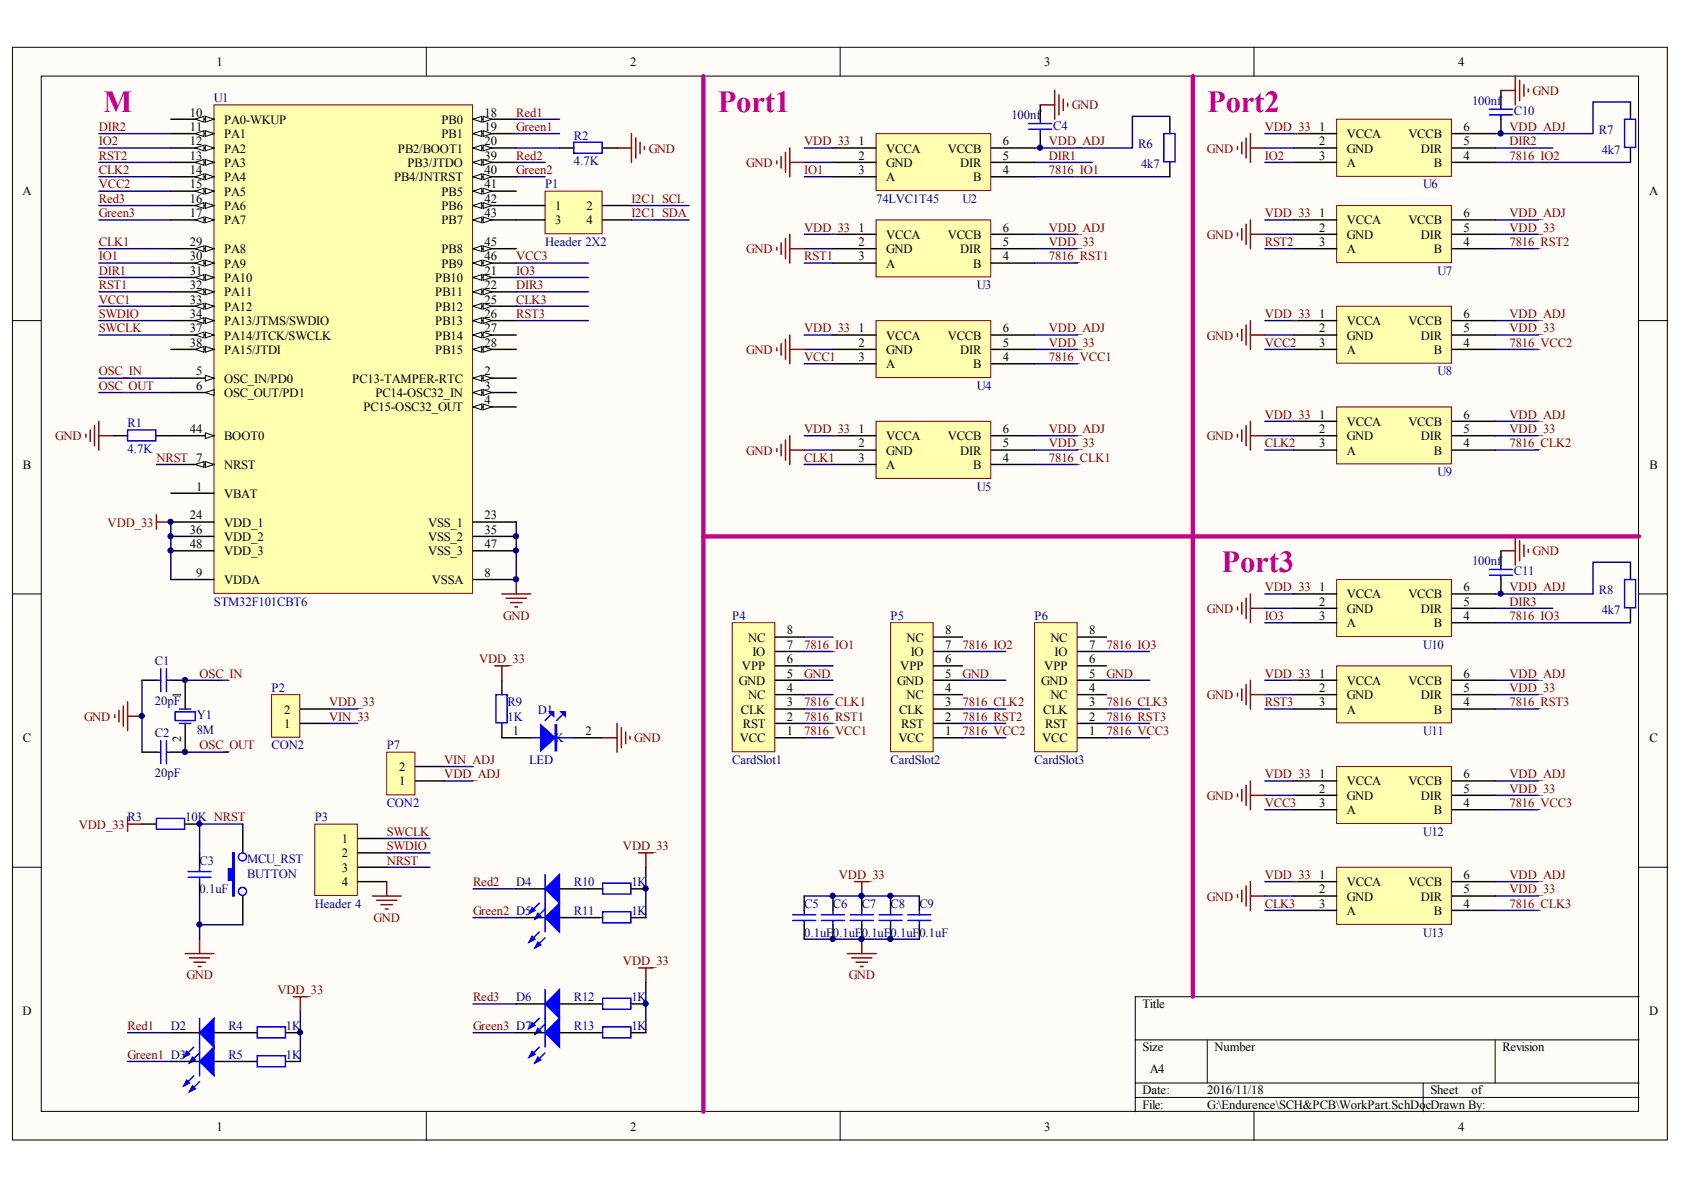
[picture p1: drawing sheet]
<svg xmlns="http://www.w3.org/2000/svg" width="297mm" height="210mm" viewBox="0 0 297 210" stroke-linecap="round" stroke-linejoin="round" font-family="sans-serif">
<defs><g id="words">
<g font-size="5.4" fill="#c5008e">
<text x="18.3" y="19.8">M</text>
<text x="126.6" y="19.8">Port1</text>
<text x="212.9" y="19.8">Port2</text>
<text x="215.5" y="101">Port3</text>
</g>
<g font-size="2.2">
<text x="38.2" y="11.7">1</text>
<text x="111.2" y="11.7">2</text>
<text x="184.2" y="11.7">3</text>
<text x="257.2" y="11.7">4</text>
<text x="33.5" y="20.6">10</text>
<text x="33.5" y="23.1">11</text>
<text x="39.5" y="21.8">PA0-WKUP</text>
<text x="77.9" y="21.8">PB0</text>
<text x="85.5" y="20.6">18</text>
<text x="85.5" y="23.1">19</text>
<text x="232.7" y="23.1">1</text>
<text x="258.1" y="23.1">6</text>
<text x="33.5" y="25.6">12</text>
<text x="33.5" y="28.2">13</text>
<text x="39.5" y="24.4">PA1</text>
<text x="39.5" y="26.9">PA2</text>
<text x="39.5" y="29.4">PA3</text>
<text x="70.2" y="26.9">PB2/BOOT1</text>
<text x="71.9" y="29.4">PB3/JTDO</text>
<text x="77.9" y="24.4">PB1</text>
<text x="85.5" y="25.6">20</text>
<text x="85.5" y="28.2">39</text>
<text x="151.4" y="25.6">1</text>
<text x="151.4" y="28.2">2</text>
<text x="156.3" y="26.9">VCCA</text>
<text x="156.3" y="29.4">GND</text>
<text x="167.2" y="26.9">VCCB</text>
<text x="169.4" y="29.4">DIR</text>
<text x="176.9" y="28.2">5</text>
<text x="176.9" y="25.6">6</text>
<text x="232.7" y="25.6">2</text>
<text x="232.7" y="28.2">3</text>
<text x="237.6" y="24.4">VCCA</text>
<text x="237.6" y="26.9">GND</text>
<text x="237.6" y="29.4">A</text>
<text x="248.4" y="24.4">VCCB</text>
<text x="250.6" y="26.9">DIR</text>
<text x="252.9" y="29.4">B</text>
<text x="258.1" y="28.2">4</text>
<text x="258.1" y="25.6">5</text>
<text x="4" y="34.4">A</text>
<text x="33.5" y="30.7">14</text>
<text x="33.5" y="33.2">15</text>
<text x="33.5" y="35.8">16</text>
<text x="39.5" y="32">PA4</text>
<text x="39.5" y="34.5">PA5</text>
<text x="69.5" y="32">PB4/JNTRST</text>
<text x="77.9" y="34.5">PB5</text>
<text x="85.5" y="30.7">40</text>
<text x="85.5" y="33.2">41</text>
<text x="85.5" y="35.8">42</text>
<text x="151.4" y="30.7">3</text>
<text x="156.3" y="32">A</text>
<text x="171.6" y="32">B</text>
<text x="176.9" y="30.7">4</text>
<text x="290.9" y="34.4">A</text>
<text x="33.5" y="38.3">17</text>
<text x="39.5" y="37.1">PA6</text>
<text x="39.5" y="39.6">PA7</text>
<text x="77.9" y="37.1">PB6</text>
<text x="77.9" y="39.6">PB7</text>
<text x="85.5" y="38.3">43</text>
<text x="97.9" y="37.1">1</text>
<text x="97.9" y="39.6">3</text>
<text x="103.4" y="37.1">2</text>
<text x="103.4" y="39.6">4</text>
<text x="151.4" y="40.9">1</text>
<text x="176.9" y="40.9">6</text>
<text x="232.7" y="38.3">1</text>
<text x="232.7" y="40.9">2</text>
<text x="237.6" y="39.6">VCCA</text>
<text x="248.4" y="39.6">VCCB</text>
<text x="258.1" y="40.9">5</text>
<text x="258.1" y="38.3">6</text>
<text x="33.5" y="43.4">29</text>
<text x="33.5" y="45.9">30</text>
<text x="39.5" y="44.7">PA8</text>
<text x="39.5" y="47.2">PA9</text>
<text x="77.9" y="44.7">PB8</text>
<text x="77.9" y="47.2">PB9</text>
<text x="85.5" y="43.4">45</text>
<text x="85.5" y="45.9">46</text>
<text x="151.4" y="43.4">2</text>
<text x="151.4" y="45.9">3</text>
<text x="156.3" y="42.1">VCCA</text>
<text x="156.3" y="44.7">GND</text>
<text x="156.3" y="47.2">A</text>
<text x="167.2" y="42.1">VCCB</text>
<text x="169.4" y="44.7">DIR</text>
<text x="171.6" y="47.2">B</text>
<text x="176.9" y="45.9">4</text>
<text x="176.9" y="43.4">5</text>
<text x="232.7" y="43.4">3</text>
<text x="237.6" y="42.1">GND</text>
<text x="237.6" y="44.7">A</text>
<text x="250.6" y="42.1">DIR</text>
<text x="252.9" y="44.7">B</text>
<text x="258.1" y="43.4">4</text>
<text x="33.5" y="48.5">31</text>
<text x="33.5" y="51">32</text>
<text x="33.5" y="53.5">33</text>
<text x="39.5" y="49.7">PA10</text>
<text x="39.5" y="52.3">PA11</text>
<text x="76.8" y="49.7">PB10</text>
<text x="76.8" y="52.3">PB11</text>
<text x="85.5" y="48.5">21</text>
<text x="85.5" y="51">22</text>
<text x="85.5" y="53.5">25</text>
<text x="33.5" y="56.1">34</text>
<text x="33.5" y="58.6">37</text>
<text x="39.5" y="54.8">PA12</text>
<text x="39.5" y="57.4">PA13/JTMS/SWDIO</text>
<text x="39.5" y="59.9">PA14/JTCK/SWCLK</text>
<text x="76.8" y="54.8">PB12</text>
<text x="76.8" y="57.4">PB13</text>
<text x="76.8" y="59.9">PB14</text>
<text x="85.5" y="56.1">26</text>
<text x="85.5" y="58.6">27</text>
<text x="151.4" y="58.6">1</text>
<text x="156.3" y="59.9">VCCA</text>
<text x="167.2" y="59.9">VCCB</text>
<text x="176.9" y="58.6">6</text>
<text x="232.7" y="56.1">1</text>
<text x="232.7" y="58.6">2</text>
<text x="237.6" y="57.4">VCCA</text>
<text x="237.6" y="59.9">GND</text>
<text x="248.4" y="57.4">VCCB</text>
<text x="250.6" y="59.9">DIR</text>
<text x="258.1" y="58.6">5</text>
<text x="258.1" y="56.1">6</text>
<text x="33.5" y="61.2">38</text>
<text x="39.5" y="62.4">PA15/JTDI</text>
<text x="76.8" y="62.4">PB15</text>
<text x="85.5" y="61.2">28</text>
<text x="151.4" y="61.2">2</text>
<text x="151.4" y="63.7">3</text>
<text x="156.3" y="62.4">GND</text>
<text x="156.3" y="65">A</text>
<text x="169.4" y="62.4">DIR</text>
<text x="171.6" y="65">B</text>
<text x="176.9" y="63.7">4</text>
<text x="176.9" y="61.2">5</text>
<text x="232.7" y="61.2">3</text>
<text x="237.6" y="62.4">A</text>
<text x="252.9" y="62.4">B</text>
<text x="258.1" y="61.2">4</text>
<text x="34.6" y="66.2">5</text>
<text x="34.6" y="68.8">6</text>
<text x="39.5" y="67.5">OSC_IN/PD0</text>
<text x="39.5" y="70">OSC_OUT/PD1</text>
<text x="62.1" y="67.5">PC13-TAMPER-RTC</text>
<text x="66.2" y="70">PC14-OSC32_IN</text>
<text x="85.5" y="66.2">2</text>
<text x="85.5" y="68.8">3</text>
<text x="85.5" y="71.3">4</text>
<text x="33.5" y="76.4">44</text>
<text x="39.5" y="77.6">BOOT0</text>
<text x="64.1" y="72.6">PC15-OSC32_OUT</text>
<text x="151.4" y="76.4">1</text>
<text x="156.3" y="77.6">VCCA</text>
<text x="167.2" y="77.6">VCCB</text>
<text x="176.9" y="76.4">6</text>
<text x="232.7" y="73.8">1</text>
<text x="232.7" y="76.4">2</text>
<text x="237.6" y="75.1">VCCA</text>
<text x="237.6" y="77.6">GND</text>
<text x="248.4" y="75.1">VCCB</text>
<text x="250.6" y="77.6">DIR</text>
<text x="258.1" y="76.4">5</text>
<text x="258.1" y="73.8">6</text>
<text x="4" y="82.6">B</text>
<text x="39.5" y="82.7">NRST</text>
<text x="151.4" y="78.9">2</text>
<text x="151.4" y="81.5">3</text>
<text x="156.3" y="80.2">GND</text>
<text x="156.3" y="82.7">A</text>
<text x="169.4" y="80.2">DIR</text>
<text x="171.6" y="82.7">B</text>
<text x="176.9" y="81.5">4</text>
<text x="176.9" y="78.9">5</text>
<text x="232.7" y="78.9">3</text>
<text x="237.6" y="80.2">A</text>
<text x="252.9" y="80.2">B</text>
<text x="258.1" y="78.9">4</text>
<text x="290.9" y="82.6">B</text>
<text x="34.6" y="86.5">1</text>
<text x="39.5" y="87.8">VBAT</text>
<text x="33.5" y="91.6">24</text>
<text x="33.5" y="94.1">36</text>
<text x="39.5" y="92.9">VDD_1</text>
<text x="39.5" y="95.4">VDD_2</text>
<text x="75.5" y="92.9">VSS_1</text>
<text x="75.5" y="95.4">VSS_2</text>
<text x="85.5" y="91.6">23</text>
<text x="85.5" y="94.1">35</text>
<text x="33.5" y="96.7">48</text>
<text x="34.6" y="101.8">9</text>
<text x="39.5" y="97.9">VDD_3</text>
<text x="75.5" y="97.9">VSS_3</text>
<text x="85.5" y="96.7">47</text>
<text x="85.5" y="101.8">8</text>
<text x="39.5" y="103">VDDA</text>
<text x="76.2" y="103">VSSA</text>
<text x="232.7" y="104.3">1</text>
<text x="232.7" y="106.8">2</text>
<text x="237.6" y="105.6">VCCA</text>
<text x="248.4" y="105.6">VCCB</text>
<text x="258.1" y="106.8">5</text>
<text x="258.1" y="104.3">6</text>
<text x="131.9" y="113.2">NC</text>
<text x="138.8" y="111.9">8</text>
<text x="159.9" y="113.2">NC</text>
<text x="166.7" y="111.9">8</text>
<text x="185.3" y="113.2">NC</text>
<text x="192.1" y="111.9">8</text>
<text x="232.7" y="109.4">3</text>
<text x="237.6" y="108.1">GND</text>
<text x="237.6" y="110.6">A</text>
<text x="250.6" y="108.1">DIR</text>
<text x="252.9" y="110.6">B</text>
<text x="258.1" y="109.4">4</text>
<text x="130.9" y="118.2">VPP</text>
<text x="132.7" y="115.7">IO</text>
<text x="138.8" y="119.5">5</text>
<text x="138.8" y="117">6</text>
<text x="138.8" y="114.4">7</text>
<text x="158.8" y="118.2">VPP</text>
<text x="160.6" y="115.7">IO</text>
<text x="166.7" y="119.5">5</text>
<text x="166.7" y="117">6</text>
<text x="166.7" y="114.4">7</text>
<text x="184.2" y="118.2">VPP</text>
<text x="186" y="115.7">IO</text>
<text x="192.1" y="119.5">5</text>
<text x="192.1" y="117">6</text>
<text x="192.1" y="114.4">7</text>
<text x="232.7" y="119.5">1</text>
<text x="258.1" y="119.5">6</text>
<text x="31.9" y="123" transform="rotate(-90 31.9 123)">1</text>
<text x="50.1" y="125.9">2</text>
<text x="130.3" y="120.8">GND</text>
<text x="130.7" y="125.9">CLK</text>
<text x="131.9" y="123.3">NC</text>
<text x="138.8" y="124.6">3</text>
<text x="138.8" y="122.1">4</text>
<text x="158.3" y="120.8">GND</text>
<text x="158.6" y="125.9">CLK</text>
<text x="159.9" y="123.3">NC</text>
<text x="166.7" y="124.6">3</text>
<text x="166.7" y="122.1">4</text>
<text x="183.7" y="120.8">GND</text>
<text x="184" y="125.9">CLK</text>
<text x="185.3" y="123.3">NC</text>
<text x="192.1" y="124.6">3</text>
<text x="192.1" y="122.1">4</text>
<text x="232.7" y="122.1">2</text>
<text x="232.7" y="124.6">3</text>
<text x="237.6" y="120.8">VCCA</text>
<text x="237.6" y="123.3">GND</text>
<text x="237.6" y="125.9">A</text>
<text x="248.4" y="120.8">VCCB</text>
<text x="250.6" y="123.3">DIR</text>
<text x="252.9" y="125.9">B</text>
<text x="258.1" y="124.6">4</text>
<text x="258.1" y="122.1">5</text>
<text x="4" y="130.9">C</text>
<text x="31.9" y="130.8" transform="rotate(-90 31.9 130.8)">2</text>
<text x="50.1" y="128.4">1</text>
<text x="90.5" y="129.7">1</text>
<text x="95.4" y="130.9">A K</text>
<text x="103.3" y="129.7">2</text>
<text x="130.5" y="130.9">VCC</text>
<text x="131" y="128.4">RST</text>
<text x="138.8" y="129.7">1</text>
<text x="138.8" y="127.1">2</text>
<text x="158.5" y="130.9">VCC</text>
<text x="159" y="128.4">RST</text>
<text x="166.7" y="129.7">1</text>
<text x="166.7" y="127.1">2</text>
<text x="183.8" y="130.9">VCC</text>
<text x="184.4" y="128.4">RST</text>
<text x="192.1" y="129.7">1</text>
<text x="192.1" y="127.1">2</text>
<text x="290.9" y="130.9">C</text>
<text x="70.4" y="136">2</text>
<text x="232.7" y="137.3">1</text>
<text x="258.1" y="137.3">6</text>
<text x="70.4" y="138.5">1</text>
<text x="232.7" y="139.8">2</text>
<text x="232.7" y="142.4">3</text>
<text x="237.6" y="138.5">VCCA</text>
<text x="237.6" y="141.1">GND</text>
<text x="237.6" y="143.6">A</text>
<text x="248.4" y="138.5">VCCB</text>
<text x="250.6" y="141.1">DIR</text>
<text x="252.9" y="143.6">B</text>
<text x="258.1" y="142.4">4</text>
<text x="258.1" y="139.8">5</text>
<text x="60.3" y="148.7">1</text>
<text x="60.3" y="151.2">2</text>
<text x="60.3" y="153.8">3</text>
<text x="232.7" y="155">1</text>
<text x="258.1" y="155">6</text>
<text x="60.3" y="156.3">4</text>
<text x="232.7" y="157.6">2</text>
<text x="232.7" y="160.1">3</text>
<text x="237.6" y="156.3">VCCA</text>
<text x="237.6" y="158.8">GND</text>
<text x="237.6" y="161.4">A</text>
<text x="248.4" y="156.3">VCCB</text>
<text x="250.6" y="158.8">DIR</text>
<text x="252.9" y="161.4">B</text>
<text x="258.1" y="160.1">4</text>
<text x="258.1" y="157.6">5</text>
<text x="3.9" y="179.1">D</text>
<text x="201.5" y="177.8">Title</text>
<text x="290.9" y="179.1">D</text>
<text x="201.5" y="185.4">Size</text>
<text x="214.2" y="185.4">Number</text>
<text x="265" y="185.4">Revision</text>
<text x="202.8" y="189.2">A4</text>
<text x="201.5" y="193">Date:</text>
<text x="201.5" y="195.6">File:</text>
<text x="212.9" y="193">2016/11/18</text>
<text x="212.9" y="195.6">G:\Endurence\SCH&amp;PCB\WorkPart.SchDocDrawn By:</text>
<text x="252.3" y="193">Sheet</text>
<text x="259.6" y="193">of</text>
<text x="38.2" y="199.4">1</text>
<text x="111.2" y="199.4">2</text>
<text x="184.2" y="199.4">3</text>
<text x="257.2" y="199.4">4</text>
</g>
<g font-size="2.2" fill="#800000">
<text x="270.3" y="16.8">GND</text>
<text x="17.4" y="23.1">DIR2</text>
<text x="91.1" y="23.1">Green1</text>
<text x="91.1" y="20.6">Red1</text>
<text x="189.1" y="19.3">GND</text>
<text x="223.1" y="23.1">VDD_33</text>
<text x="266.3" y="23.1">VDD_ADJ</text>
<text x="17.4" y="25.6">IO2</text>
<text x="17.4" y="28.2">RST2</text>
<text x="91.1" y="28.2">Red2</text>
<text x="114.4" y="26.9">GND</text>
<text x="131.6" y="29.4">GND</text>
<text x="141.9" y="25.6">VDD_33</text>
<text x="185" y="28.2">DIR1</text>
<text x="185" y="25.6">VDD_ADJ</text>
<text x="212.9" y="26.9">GND</text>
<text x="223.1" y="28.2">IO2</text>
<text x="266.3" y="25.6">DIR2</text>
<text x="266.3" y="28.2">7816_IO2</text>
<text x="17.4" y="30.7">CLK2</text>
<text x="17.4" y="33.2">VCC2</text>
<text x="17.4" y="35.8">Red3</text>
<text x="91.1" y="30.7">Green2</text>
<text x="111.4" y="35.8">I2C1_SCL</text>
<text x="141.9" y="30.7">IO1</text>
<text x="185" y="30.7">7816_IO1</text>
<text x="17.4" y="38.3">Green3</text>
<text x="111.4" y="38.3">I2C1_SDA</text>
<text x="141.9" y="40.9">VDD_33</text>
<text x="185" y="40.9">VDD_ADJ</text>
<text x="223.1" y="38.3">VDD_33</text>
<text x="266.3" y="40.9">VDD_33</text>
<text x="266.3" y="38.3">VDD_ADJ</text>
<text x="17.4" y="43.4">CLK1</text>
<text x="17.4" y="45.9">IO1</text>
<text x="91.1" y="45.9">VCC3</text>
<text x="131.6" y="44.7">GND</text>
<text x="141.9" y="45.9">RST1</text>
<text x="185" y="45.9">7816_RST1</text>
<text x="185" y="43.4">VDD_33</text>
<text x="212.9" y="42.1">GND</text>
<text x="223.1" y="43.4">RST2</text>
<text x="266.3" y="43.4">7816_RST2</text>
<text x="17.4" y="53.5">VCC1</text>
<text x="17.4" y="51">RST1</text>
<text x="17.4" y="48.5">DIR1</text>
<text x="91.1" y="48.5">IO3</text>
<text x="91.1" y="53.5">CLK3</text>
<text x="91.1" y="51">DIR3</text>
<text x="17.4" y="58.6">SWCLK</text>
<text x="17.4" y="56.1">SWDIO</text>
<text x="91.1" y="56.1">RST3</text>
<text x="141.9" y="58.6">VDD_33</text>
<text x="185" y="58.6">VDD_ADJ</text>
<text x="212.9" y="59.9">GND</text>
<text x="223.1" y="56.1">VDD_33</text>
<text x="266.3" y="58.6">VDD_33</text>
<text x="266.3" y="56.1">VDD_ADJ</text>
<text x="131.6" y="62.4">GND</text>
<text x="141.9" y="63.7">VCC1</text>
<text x="185" y="63.7">7816_VCC1</text>
<text x="185" y="61.2">VDD_33</text>
<text x="223.1" y="61.2">VCC2</text>
<text x="266.3" y="61.2">7816_VCC2</text>
<text x="17.4" y="66.2">OSC_IN</text>
<text x="17.4" y="68.8">OSC_OUT</text>
<text x="9.7" y="77.6">GND</text>
<text x="141.9" y="76.4">VDD_33</text>
<text x="185" y="76.4">VDD_ADJ</text>
<text x="212.9" y="77.6">GND</text>
<text x="223.1" y="73.8">VDD_33</text>
<text x="266.3" y="76.4">VDD_33</text>
<text x="266.3" y="73.8">VDD_ADJ</text>
<text x="27.6" y="81.5">NRST 7</text>
<text x="131.6" y="80.2">GND</text>
<text x="141.9" y="81.5">CLK1</text>
<text x="185" y="81.5">7816_CLK1</text>
<text x="185" y="78.9">VDD_33</text>
<text x="223.1" y="78.9">CLK2</text>
<text x="266.3" y="78.9">7816_CLK2</text>
<text x="19" y="92.9">VDD_33</text>
<text x="270.3" y="97.9">GND</text>
<text x="223.1" y="104.3">VDD_33</text>
<text x="266.3" y="106.8">DIR3</text>
<text x="266.3" y="104.3">VDD_ADJ</text>
<text x="88.8" y="109.3">GND</text>
<text x="212.9" y="108.1">GND</text>
<text x="223.1" y="109.4">IO3</text>
<text x="266.3" y="109.4">7816_IO3</text>
<text x="35.2" y="119.5">OSC_IN</text>
<text x="84.5" y="117">VDD_33</text>
<text x="141.9" y="114.4">7816_IO1</text>
<text x="141.9" y="119.5">GND</text>
<text x="169.8" y="114.4">7816_IO2</text>
<text x="169.8" y="119.5">GND</text>
<text x="195.2" y="114.4">7816_IO3</text>
<text x="195.2" y="119.5">GND</text>
<text x="223.1" y="119.5">VDD_33</text>
<text x="266.3" y="119.5">VDD_ADJ</text>
<text x="58.1" y="124.6">VDD_33</text>
<text x="141.9" y="124.6">7816_CLK1</text>
<text x="169.8" y="124.6">7816_CLK2</text>
<text x="195.2" y="124.6">7816_CLK3</text>
<text x="212.9" y="123.3">GND</text>
<text x="223.1" y="124.6">RST3</text>
<text x="266.3" y="124.6">7816_RST3</text>
<text x="266.3" y="122.1">VDD_33</text>
<text x="14.8" y="127.1">GND</text>
<text x="58.1" y="127.1">VIN_33</text>
<text x="111.9" y="130.9">GND</text>
<text x="141.9" y="127.1">7816_RST1</text>
<text x="141.9" y="129.7">7816_VCC1</text>
<text x="169.8" y="127.1">7816_RST2</text>
<text x="169.8" y="129.7">7816_VCC2</text>
<text x="195.2" y="127.1">7816_RST3</text>
<text x="195.2" y="129.7">7816_VCC3</text>
<text x="35.2" y="132.2">OSC_OUT</text>
<text x="78.4" y="134.7">VIN_ADJ</text>
<text x="78.4" y="137.3">VDD_ADJ</text>
<text x="223.1" y="137.3">VDD_33</text>
<text x="266.3" y="137.3">VDD_ADJ</text>
<text x="212.9" y="141.1">GND</text>
<text x="223.1" y="142.4">VCC3</text>
<text x="266.3" y="142.4">7816_VCC3</text>
<text x="266.3" y="139.8">VDD_33</text>
<text x="13.9" y="146.2">VDD_33</text>
<text x="68.2" y="150">SWDIO</text>
<text x="68.2" y="147.4">SWCLK</text>
<text x="109.9" y="150">VDD_33</text>
<text x="68.2" y="152.5">NRST</text>
<text x="148" y="155">VDD_33</text>
<text x="223.1" y="155">VDD_33</text>
<text x="266.3" y="155">VDD_ADJ</text>
<text x="83.4" y="156.3">Red2</text>
<text x="83.4" y="161.4">Green2 D5</text>
<text x="212.9" y="158.8">GND</text>
<text x="223.1" y="160.1">CLK3</text>
<text x="266.3" y="160.1">7816_CLK3</text>
<text x="266.3" y="157.6">VDD_33</text>
<text x="65.9" y="162.6">GND</text>
<text x="32.9" y="172.7">GND</text>
<text x="109.9" y="170.3">VDD_33</text>
<text x="149.7" y="172.7">GND</text>
<text x="48.9" y="175.3">VDD_33</text>
<text x="83.4" y="176.6">Red3</text>
<text x="22.5" y="181.7">Red1</text>
<text x="83.4" y="181.7">Green3 D7</text>
<text x="22.5" y="186.8">Green1 D3</text>
</g>
<g font-size="2.2" fill="#000080">
<text x="37.7" y="18">U1</text>
<text x="178.4" y="21.1">100nf</text>
<text x="185.8" y="22.8">C4</text>
<text x="259.7" y="18.5">100nf</text>
<text x="267" y="20.3">C10</text>
<text x="282" y="23.6">R7</text>
<text x="101.2" y="24.6">R2</text>
<text x="101.2" y="29.2">4.7K</text>
<text x="200.8" y="26.1">R6</text>
<text x="201.3" y="29.7">4k7</text>
<text x="282.5" y="27.2">4k7</text>
<text x="96.1" y="33.2">P1</text>
<text x="154.5" y="35.8">74LVC1T45</text>
<text x="169.8" y="35.8">U2</text>
<text x="251" y="33.2">U6</text>
<text x="96.1" y="43.4">Header 2X2</text>
<text x="172.3" y="51">U3</text>
<text x="253.6" y="48.5">U7</text>
<text x="172.3" y="68.8">U4</text>
<text x="253.6" y="66.2">U8</text>
<text x="22.5" y="75.4">R1</text>
<text x="22.5" y="79.9">4.7K</text>
<text x="253.6" y="84">U9</text>
<text x="172.3" y="86.5">U5</text>
<text x="259.7" y="99.7">100nf</text>
<text x="267" y="101.5">C11</text>
<text x="37.7" y="106.8">STM32F101CBT6</text>
<text x="282" y="104.8">R8</text>
<text x="129.2" y="109.4">P4</text>
<text x="157.1" y="109.4">P5</text>
<text x="182.5" y="109.4">P6</text>
<text x="282.5" y="108.4">4k7</text>
<text x="27.3" y="117.2">C1</text>
<text x="251" y="114.4">U10</text>
<text x="27.3" y="124.3">20pF</text>
<text x="47.9" y="122.1">P2</text>
<text x="89.5" y="124.6">R9</text>
<text x="94.9" y="125.9">D1</text>
<text x="27.3" y="129.9">C2</text>
<text x="34.7" y="126.9">Y1</text>
<text x="34.7" y="129.4">8M</text>
<text x="89.5" y="127.1">1K</text>
<text x="251" y="129.7">U11</text>
<text x="27.3" y="137">20pF</text>
<text x="47.9" y="132.2">CON2</text>
<text x="68.2" y="132.2">P7</text>
<text x="93.4" y="134.7">LED</text>
<text x="129.2" y="134.7">CardSlot1</text>
<text x="157.1" y="134.7">CardSlot2</text>
<text x="182.5" y="134.7">CardSlot3</text>
<text x="68.2" y="142.4">CON2</text>
<text x="22.5" y="144.9">R3</text>
<text x="32.7" y="144.9">10K NRST</text>
<text x="55.5" y="144.9">P3</text>
<text x="251" y="147.4">U12</text>
<text x="35.2" y="152.5">C3</text>
<text x="43.6" y="152.2">MCU_RST</text>
<text x="43.6" y="154.8">BUTTON</text>
<text x="35.2" y="157.6">0.1uF</text>
<text x="55.5" y="160.1">Header 4</text>
<text x="91.1" y="156.3">D4</text>
<text x="101.2" y="156.3">R10</text>
<text x="101.2" y="161.4">R11</text>
<text x="111.4" y="156.3">1K</text>
<text x="111.4" y="161.4">1K</text>
<text x="141.9" y="160.1">C5</text>
<text x="146.9" y="160.1">C6</text>
<text x="152" y="160.1">C7</text>
<text x="157.1" y="160.1">C8</text>
<text x="162.2" y="160.1">C9</text>
<text x="141.9" y="165.2">0.1uF0.1uF</text>
<text x="152" y="165.2">0.1uF0.1uF0.1uF</text>
<text x="251" y="165.2">U13</text>
<text x="91.1" y="176.6">D6</text>
<text x="101.2" y="176.6">R12</text>
<text x="111.4" y="176.6">1K</text>
<text x="30.1" y="181.7">D2</text>
<text x="40.3" y="181.7">R4</text>
<text x="50.4" y="181.7">1K</text>
<text x="101.2" y="181.7">R13</text>
<text x="111.4" y="181.7">1K</text>
<text x="40.3" y="186.8">R5</text>
<text x="50.4" y="186.8">1K</text>
</g>
</g></defs>
<g fill="#fffcf8" stroke="#000" stroke-width=".18">
<path d="M2.2 8.3h291.9v192.8h-291.9z"/>
<path d="M7.3 13.4h281.7v182.6h-281.7z"/>
</g>
<g fill="none" stroke="#000" stroke-width=".18">
<path d="M75.2 8.3v5.1M148.2 8.3v5.1M221.2 8.3v5.1M2.2 56.6h5.1M289.1 56.6h5.1M2.2 104.8h5.1M289.1 104.8h5.1M2.2 153h5.1M289.1 153h5.1M289.1 175.8h-88.8v20.3M75.2 196.1v5.1M148.2 196.1v5.1"/>
<path d="M200.3 183.4h88.8M200.3 191h88.8M200.3 193.6h88.8M212.9 183.4v7.6M221.2 196.1v5.1M251 191v5.1M263.7 183.4v7.6"/>
</g>
<path d="M37.7 18.5h45.6v86.2h-45.6z" fill="#ffffb0" stroke="#800000" stroke-width=".18"/>
<path d="M30.1 76.9h7.6" fill="none" stroke="#000" stroke-width=".25"/>
<path d="M36.2 76.3l1.5 .6-1.5 .5z" fill="#fffcf8" stroke="#000" stroke-width=".18"/>
<path d="M30.1 81.9h7.6" fill="none" stroke="#000" stroke-width=".25"/>
<g fill="#fffcf8" stroke="#000" stroke-width=".18">
<path d="M36.2 81.4l1.5 .5-1.5 .5z"/>
<path d="M34.4 81.9l1.6-.5v1z"/>
</g>
<path d="M30.1 66.7h7.6" fill="none" stroke="#000" stroke-width=".25"/>
<path d="M36.2 66.2l1.5 .5-1.5 .5z" fill="#fffcf8" stroke="#000" stroke-width=".18"/>
<path d="M30.1 69.2h7.6" fill="none" stroke="#000" stroke-width=".25"/>
<path d="M36.2 69.2l1.5-.5v1z" fill="#fffcf8" stroke="#000" stroke-width=".18"/>
<path d="M30.1 21h7.6" fill="none" stroke="#000" stroke-width=".25"/>
<g fill="#fffcf8" stroke="#000" stroke-width=".18">
<path d="M36.2 20.5l1.5 .5-1.5 .5z"/>
<path d="M34.4 21l1.6-.5v1z"/>
</g>
<path d="M30.1 23.6h7.6" fill="none" stroke="#000" stroke-width=".25"/>
<g fill="#fffcf8" stroke="#000" stroke-width=".18">
<path d="M36.2 23.1l1.5 .5-1.5 .5z"/>
<path d="M34.4 23.6l1.6-.5v1z"/>
</g>
<path d="M30.1 26.1h7.6" fill="none" stroke="#000" stroke-width=".25"/>
<g fill="#fffcf8" stroke="#000" stroke-width=".18">
<path d="M36.2 25.6l1.5 .5-1.5 .5z"/>
<path d="M34.4 26.1l1.6-.5v1z"/>
</g>
<path d="M30.1 28.6h7.6" fill="none" stroke="#000" stroke-width=".25"/>
<g fill="#fffcf8" stroke="#000" stroke-width=".18">
<path d="M36.2 28.1l1.5 .5-1.5 .6z"/>
<path d="M34.4 28.6l1.6-.5v1.1z"/>
</g>
<path d="M30.1 31.2h7.6" fill="none" stroke="#000" stroke-width=".25"/>
<g fill="#fffcf8" stroke="#000" stroke-width=".18">
<path d="M36.2 30.7l1.5 .5-1.5 .5z"/>
<path d="M34.4 31.2l1.6-.5v1z"/>
</g>
<path d="M30.1 33.7h7.6" fill="none" stroke="#000" stroke-width=".25"/>
<g fill="#fffcf8" stroke="#000" stroke-width=".18">
<path d="M36.2 33.2l1.5 .5-1.5 .5z"/>
<path d="M34.4 33.7l1.6-.5v1z"/>
</g>
<path d="M30.1 36.3h7.6" fill="none" stroke="#000" stroke-width=".25"/>
<g fill="#fffcf8" stroke="#000" stroke-width=".18">
<path d="M36.2 35.7l1.5 .6-1.5 .5z"/>
<path d="M34.4 36.3l1.6-.6v1.1z"/>
</g>
<path d="M30.1 38.8h7.6" fill="none" stroke="#000" stroke-width=".25"/>
<g fill="#fffcf8" stroke="#000" stroke-width=".18">
<path d="M36.2 38.3l1.5 .5-1.5 .5z"/>
<path d="M34.4 38.8l1.6-.5v1z"/>
</g>
<path d="M30.1 43.9h7.6" fill="none" stroke="#000" stroke-width=".25"/>
<g fill="#fffcf8" stroke="#000" stroke-width=".18">
<path d="M36.2 43.4l1.5 .5-1.5 .5z"/>
<path d="M34.4 43.9l1.6-.5v1z"/>
</g>
<path d="M30.1 46.4h7.6" fill="none" stroke="#000" stroke-width=".25"/>
<g fill="#fffcf8" stroke="#000" stroke-width=".18">
<path d="M36.2 45.9l1.5 .5-1.5 .5z"/>
<path d="M34.4 46.4l1.6-.5v1z"/>
</g>
<path d="M30.1 48.9h7.6" fill="none" stroke="#000" stroke-width=".25"/>
<g fill="#fffcf8" stroke="#000" stroke-width=".18">
<path d="M36.2 48.4l1.5 .5-1.5 .5z"/>
<path d="M34.4 48.9l1.6-.5v1z"/>
</g>
<path d="M30.1 51.5h7.6" fill="none" stroke="#000" stroke-width=".25"/>
<g fill="#fffcf8" stroke="#000" stroke-width=".18">
<path d="M36.2 51l1.5 .5-1.5 .5z"/>
<path d="M34.4 51.5l1.6-.5v1z"/>
</g>
<path d="M30.1 54h7.6" fill="none" stroke="#000" stroke-width=".25"/>
<g fill="#fffcf8" stroke="#000" stroke-width=".18">
<path d="M36.2 53.5l1.5 .5-1.5 .5z"/>
<path d="M34.4 54l1.6-.5v1z"/>
</g>
<path d="M30.1 56.6h7.6" fill="none" stroke="#000" stroke-width=".25"/>
<g fill="#fffcf8" stroke="#000" stroke-width=".18">
<path d="M36.2 56l1.5 .6-1.5 .5z"/>
<path d="M34.4 56.6l1.6-.6v1.1z"/>
</g>
<path d="M30.1 59.1h7.6" fill="none" stroke="#000" stroke-width=".25"/>
<g fill="#fffcf8" stroke="#000" stroke-width=".18">
<path d="M36.2 58.6l1.5 .5-1.5 .5z"/>
<path d="M34.4 59.1l1.6-.5v1z"/>
</g>
<path d="M30.1 61.6h7.6" fill="none" stroke="#000" stroke-width=".25"/>
<g fill="#fffcf8" stroke="#000" stroke-width=".18">
<path d="M36.2 61.1l1.5 .5-1.5 .5z"/>
<path d="M34.4 61.6l1.6-.5v1z"/>
</g>
<path d="M83.4 21h7.7" fill="none" stroke="#000" stroke-width=".25"/>
<g fill="#fffcf8" stroke="#000" stroke-width=".18">
<path d="M83.4 21l1.6-.5v1z"/>
<path d="M85.2 20.5l1.6 .5-1.6 .5z"/>
</g>
<path d="M83.4 23.6h7.7" fill="none" stroke="#000" stroke-width=".25"/>
<g fill="#fffcf8" stroke="#000" stroke-width=".18">
<path d="M83.4 23.6l1.6-.5v1z"/>
<path d="M85.2 23.1l1.6 .5-1.6 .5z"/>
</g>
<path d="M83.4 26.1h7.7" fill="none" stroke="#000" stroke-width=".25"/>
<g fill="#fffcf8" stroke="#000" stroke-width=".18">
<path d="M83.4 26.1l1.6-.5v1z"/>
<path d="M85.2 25.6l1.6 .5-1.6 .5z"/>
</g>
<path d="M83.4 28.6h7.7" fill="none" stroke="#000" stroke-width=".25"/>
<g fill="#fffcf8" stroke="#000" stroke-width=".18">
<path d="M83.4 28.6l1.6-.5v1.1z"/>
<path d="M85.2 28.1l1.6 .5-1.6 .6z"/>
</g>
<path d="M83.4 31.2h7.7" fill="none" stroke="#000" stroke-width=".25"/>
<g fill="#fffcf8" stroke="#000" stroke-width=".18">
<path d="M83.4 31.2l1.6-.5v1z"/>
<path d="M85.2 30.7l1.6 .5-1.6 .5z"/>
</g>
<path d="M83.4 33.7h7.7" fill="none" stroke="#000" stroke-width=".25"/>
<g fill="#fffcf8" stroke="#000" stroke-width=".18">
<path d="M83.4 33.7l1.6-.5v1z"/>
<path d="M85.2 33.2l1.6 .5-1.6 .5z"/>
</g>
<path d="M83.4 36.3h7.7" fill="none" stroke="#000" stroke-width=".25"/>
<g fill="#fffcf8" stroke="#000" stroke-width=".18">
<path d="M83.4 36.3l1.6-.6v1.1z"/>
<path d="M85.2 35.7l1.6 .6-1.6 .5z"/>
</g>
<path d="M83.4 38.8h7.7" fill="none" stroke="#000" stroke-width=".25"/>
<g fill="#fffcf8" stroke="#000" stroke-width=".18">
<path d="M83.4 38.8l1.6-.5v1z"/>
<path d="M85.2 38.3l1.6 .5-1.6 .5z"/>
</g>
<path d="M83.4 43.9h7.7" fill="none" stroke="#000" stroke-width=".25"/>
<g fill="#fffcf8" stroke="#000" stroke-width=".18">
<path d="M83.4 43.9l1.6-.5v1z"/>
<path d="M85.2 43.4l1.6 .5-1.6 .5z"/>
</g>
<path d="M83.4 46.4h7.7" fill="none" stroke="#000" stroke-width=".25"/>
<g fill="#fffcf8" stroke="#000" stroke-width=".18">
<path d="M83.4 46.4l1.6-.5v1z"/>
<path d="M85.2 45.9l1.6 .5-1.6 .5z"/>
</g>
<path d="M83.4 48.9h7.7" fill="none" stroke="#000" stroke-width=".25"/>
<g fill="#fffcf8" stroke="#000" stroke-width=".18">
<path d="M83.4 48.9l1.6-.5v1z"/>
<path d="M85.2 48.4l1.6 .5-1.6 .5z"/>
</g>
<path d="M83.4 51.5h7.7" fill="none" stroke="#000" stroke-width=".25"/>
<g fill="#fffcf8" stroke="#000" stroke-width=".18">
<path d="M83.4 51.5l1.6-.5v1z"/>
<path d="M85.2 51l1.6 .5-1.6 .5z"/>
</g>
<path d="M83.4 54h7.7" fill="none" stroke="#000" stroke-width=".25"/>
<g fill="#fffcf8" stroke="#000" stroke-width=".18">
<path d="M83.4 54l1.6-.5v1z"/>
<path d="M85.2 53.5l1.6 .5-1.6 .5z"/>
</g>
<path d="M83.4 56.6h7.7" fill="none" stroke="#000" stroke-width=".25"/>
<g fill="#fffcf8" stroke="#000" stroke-width=".18">
<path d="M83.4 56.6l1.6-.6v1.1z"/>
<path d="M85.2 56l1.6 .6-1.6 .5z"/>
</g>
<path d="M83.4 59.1h7.7" fill="none" stroke="#000" stroke-width=".25"/>
<g fill="#fffcf8" stroke="#000" stroke-width=".18">
<path d="M83.4 59.1l1.6-.5v1z"/>
<path d="M85.2 58.6l1.6 .5-1.6 .5z"/>
</g>
<path d="M83.4 61.6h7.7" fill="none" stroke="#000" stroke-width=".25"/>
<g fill="#fffcf8" stroke="#000" stroke-width=".18">
<path d="M83.4 61.6l1.6-.5v1z"/>
<path d="M85.2 61.1l1.6 .5-1.6 .5z"/>
</g>
<path d="M83.4 66.7h7.7" fill="none" stroke="#000" stroke-width=".25"/>
<g fill="#fffcf8" stroke="#000" stroke-width=".18">
<path d="M83.4 66.7l1.6-.5v1z"/>
<path d="M85.2 66.2l1.6 .5-1.6 .5z"/>
</g>
<path d="M83.4 69.2h7.7" fill="none" stroke="#000" stroke-width=".25"/>
<g fill="#fffcf8" stroke="#000" stroke-width=".18">
<path d="M83.4 69.2l1.6-.5v1z"/>
<path d="M85.2 68.7l1.6 .5-1.6 .5z"/>
</g>
<path d="M83.4 71.8h7.7" fill="none" stroke="#000" stroke-width=".25"/>
<g fill="#fffcf8" stroke="#000" stroke-width=".18">
<path d="M83.4 71.8l1.6-.5v1z"/>
<path d="M85.2 71.3l1.6 .5-1.6 .5z"/>
</g>
<g fill="none" stroke="#000" stroke-width=".25">
<path d="M98.7 26.1h2.5M106.3 26.1h2.5M20 76.9h2.5M27.6 76.9h2.5M30.1 87h7.6M30.1 92.1h7.6M30.1 94.6h7.6M30.1 97.2h7.6M83.4 92.1h7.7M83.4 94.6h7.7M83.4 97.2h7.7M25 120h2.6"/>
<path d="M30.1 102.2h7.6M30.1 120h2.6v5.1M83.4 102.2h7.7M25 132.7h2.6M32.7 127.6v5.1h-2.6M25 145.4h2.6M32.7 145.4h2.5M35.2 150.4v2.6M35.2 155.5v2.5M42.8 145.4v5M42.8 158v5.1"/>
</g>
<path d="M30.1 92.1v10.1M91.1 92.1v10.1M25 120v12.7M35.2 158v5.1h7.6M35.2 163.1v2.6" fill="none" stroke="#000080" stroke-width=".25"/>
<g fill="none" stroke="#800000" stroke-width=".25">
<path d="M108.8 26.1h2.6M111.4 23.6v5M112.1 24.3v3.6M112.9 25.1v2M113.7 25.9v.5M15.1 76.6v.5M15.9 75.8v2.1M16.7 75.1v3.5M17.4 74.3v5.1M17.4 76.9h2.6M27.6 90.8v2.5M27.6 92.1h2.5"/>
<path d="M88.5 104.8h5.1M89.3 105.5h3.5M90.1 106.3h2M90.8 107h.5M91.1 102.2v2.6M20.2 126.1v.5M21 125.3v2M21.7 124.6v3.5M22.5 123.8v5.1M22.5 126.3h2.5M22.5 144.1v2.5M22.5 145.4h2.5"/>
<path d="M65.7 158h5.1M66.4 158.8h3.6M67.2 159.6h2M68.2 155.5v2.5M32.7 168.2h5M33.4 169h3.6M34.2 169.7h2M35 170.5h.5M35.2 165.7v2.5M68 160.3h.5"/>
</g>
<g fill="none" stroke="#00f" stroke-width=".25">
<path d="M101.2 25.1h5v1.9h-5zM22.5 75.8h5v2h-5zM27.6 120h.8M28.4 118v4M29.4 118v4M29.4 120h.7M27.6 132.7h.8M28.4 130.6v4.1M29.4 130.6v4.1M29.4 132.7h.7M30.9 125.6h3.5v1.5h-3.5zM31.7 127.6h2"/>
<path d="M31.7 125.1h2M27.6 144.3h5v2h-5zM33.2 153.7h4M33.2 154.8h4M35.2 153v.7M35.2 154.8v.7"/>
<circle cx="42.8" cy="151.1" r=".71"/>
<circle cx="42.8" cy="157.2" r=".71"/>
</g>
<path d="M41 150.4h.3v7.6h-.3v-2.7h-.7v-2.1h.7z" fill-rule="evenodd" fill="#00f" stroke="#00f" stroke-width=".25"/>
<path d="M55.5 145.4h7.5v12.5h-7.5z" fill="#ffffb0" stroke="#800000" stroke-width=".18"/>
<path d="M63.1 147.9h5.1M63.1 150.4h5.1M63.1 153h5.1M63.1 155.5h5.1M30.1 182.2h5.1M30.1 187.2h5.1M37.7 182.2h7.7M37.7 187.2h7.7M50.4 182.2h2.6M50.4 187.2h2.6" fill="none" stroke="#000" stroke-width=".25"/>
<g fill="none" stroke="#000080" stroke-width=".25">
<path d="M17.4 26.1h12.7M17.4 31.2h12.7M17.4 23.6h12.7M17.4 28.6h12.7M91.1 26.1h7.6M91.1 21h7.6M91.1 23.6h7.6M17.4 56.6h12.7M17.4 59.1h12.7M17.4 48.9h12.7M17.4 43.9h12.7M17.4 46.4h12.7"/>
<path d="M17.4 51.5h12.7M91.1 48.9h12.7M91.1 54h12.7M91.1 46.4h12.7M91.1 51.5h12.7M17.4 66.7h12.7M17.4 69.2h12.7M27.6 81.9h2.5M32.7 120h7.6M32.7 132.7h7.6M42.8 145.4h-7.6v5M68.2 147.9h7.6"/>
<path d="M68.2 150.4h7.6M68.2 153h7.6M53 178.3v8.9M22.5 182.2h7.6M22.5 187.2h7.6"/>
</g>
<path d="M35.2 179.6v10.2M34.2 184.7l-1.8 1.8M34.2 189.8l-1.8 1.7M35.2 185.7l-1.8 1.8M35.2 190.8l-1.8 1.8M45.4 181.1h4.9v2h-4.9zM45.4 186.2h4.9v2h-4.9z" fill="none" stroke="#00f" stroke-width=".25"/>
<g fill="#00f" stroke="#00f" stroke-width=".25">
<path d="M35.2 182.2l2.5-2.6v5.1z"/>
<path d="M32.9 185.5l.5 .5-1 .5z"/>
<path d="M33.9 186.5l.5 .5-1 .5z"/>
<path d="M35.2 187.2l2.5-2.5v5.1z"/>
<path d="M32.9 190.5l.5 .5-1 .5z"/>
<path d="M33.9 191.5l.5 .5-1 .6z"/>
</g>
<path d="M51.7 175.8h2.5M53 175.8v2.5" fill="none" stroke="#800000" stroke-width=".25"/>
<path d="M235.8 102.2h20.2v10.1h-20.2z" fill="#ffffb0" stroke="#800000" stroke-width=".18"/>
<path d="M228.2 104.8h7.6M228.2 107.3h7.6M228.2 109.8h7.6M256.1 104.8h7.6M256.1 107.3h7.6M256.1 109.8h7.6" fill="none" stroke="#000" stroke-width=".25"/>
<path d="M235.8 117.5h20.2v10h-20.2z" fill="#ffffb0" stroke="#800000" stroke-width=".18"/>
<path d="M228.2 120h7.6M256.1 120h7.6M228.2 122.5h7.6M228.2 125.1h7.6M256.1 122.5h7.6M256.1 125.1h7.6" fill="none" stroke="#000" stroke-width=".25"/>
<path d="M47.9 122.5h5v7.5h-5z" fill="#ffffb0" stroke="#800000" stroke-width=".18"/>
<path d="M264.7 97.2v2.5M287.6 99.7v2.5M264.7 102.2v2.6M287.6 107.3v2.5M53 127.6h5.1M53 125.1h5.1" fill="none" stroke="#000" stroke-width=".25"/>
<g fill="none" stroke="#000080" stroke-width=".25">
<path d="M17.4 33.7h12.7M17.4 54h12.7M91.1 56.6h12.7M287.6 99.7v-.5h-6.6v5.6h-17.3M223.1 109.8h5.1M223.1 107.3h5.1M223.1 104.8h5.1M223.1 120h5.1M263.7 109.8h23.9M263.7 107.3h10.2M263.7 120h7.6M58.1 125.1h5"/>
<path d="M58.1 127.6h5M223.1 125.1h5.1M223.1 122.5h5.1M263.7 125.1h7.6M263.7 122.5h7.6"/>
</g>
<path d="M264.7 99.7v.8M262.7 101.5h4.1M262.7 100.5h4.1M264.7 101.5v.7M286.6 102.2h1.9v5h-1.9z" fill="none" stroke="#00f" stroke-width=".25"/>
<g fill="none" stroke="#800000" stroke-width=".25">
<path d="M264.7 97.2h2.6M267.3 94.6v5.1M268 95.4v3.5M268.8 96.1v2.1M269.6 96.9v.5M218.3 107v.6M219 106.3v2M219.8 105.5v3.6M220.6 104.8v5M220.6 120v5.1M220.6 107.3h2.5M218.3 122.3v.5"/>
<path d="M219 121.5v2M219.8 120.7v3.6M220.6 122.5h2.5"/>
</g>
<path d="M235.8 135.2h20.2v10.1h-20.2z" fill="#ffffb0" stroke="#800000" stroke-width=".18"/>
<path d="M228.2 137.7h7.6M256.1 137.7h7.6M228.2 140.3h7.6M228.2 142.8h7.6M256.1 140.3h7.6M256.1 142.8h7.6" fill="none" stroke="#000" stroke-width=".25"/>
<path d="M223.1 137.7h5.1M263.7 137.7h7.6M223.1 140.3h5.1M223.1 142.8h5.1M263.7 140.3h7.6M263.7 142.8h7.6" fill="none" stroke="#000080" stroke-width=".25"/>
<path d="M219 139.3v2M219.8 138.5v3.6M220.6 137.7v5.1M218.3 140v.5M220.6 140.3h2.5" fill="none" stroke="#800000" stroke-width=".25"/>
<path d="M235.8 153h20.2v10h-20.2z" fill="#ffffb0" stroke="#800000" stroke-width=".18"/>
<path d="M228.2 155.5h7.6M228.2 158h7.6M256.1 155.5h7.6M256.1 158h7.6M228.2 160.6h7.6M256.1 160.6h7.6" fill="none" stroke="#000" stroke-width=".25"/>
<path d="M223.1 155.5h5.1M223.1 158h5.1M263.7 155.5h7.6M263.7 158h7.6M223.1 160.6h5.1M263.7 160.6h7.6" fill="none" stroke="#000080" stroke-width=".25"/>
<path d="M218.3 157.8v.5M219 157v2.1M219.8 156.3v3.5M220.6 155.5v5.1M220.6 158h2.5" fill="none" stroke="#800000" stroke-width=".25"/>
<path d="M235.8 21h20.2v10.1h-20.2z" fill="#ffffb0" stroke="#800000" stroke-width=".18"/>
<path d="M228.2 23.6h7.6M228.2 26.1h7.6M228.2 28.6h7.6M256.1 23.6h7.6M256.1 26.1h7.6M256.1 28.6h7.6" fill="none" stroke="#000" stroke-width=".25"/>
<path d="M235.8 36.3h20.2v10h-20.2z" fill="#ffffb0" stroke="#800000" stroke-width=".18"/>
<path d="M264.7 16v2.5M287.6 18.5v2.5M228.2 38.8h7.6M256.1 38.8h7.6M264.7 21v2.6M287.6 26.1v2.5M228.2 41.3h7.6M228.2 43.9h7.6M256.1 41.3h7.6M256.1 43.9h7.6" fill="none" stroke="#000" stroke-width=".25"/>
<path d="M262.7 19.3h4.1M264.7 18.5v.8M262.7 20.3h4.1M264.7 20.3v.7M286.6 21h1.9v5h-1.9z" fill="none" stroke="#00f" stroke-width=".25"/>
<g fill="none" stroke="#800000" stroke-width=".25">
<path d="M264.7 16h2.6M267.3 13.4v5.1M268 14.2v3.5M268.8 14.9v2.1M269.6 15.7v.5M218.3 25.9v.5M219 25.1v2M219.8 24.3v3.6M219.8 39.6v3.5M220.6 23.6v5M220.6 38.8v5.1M220.6 26.1h2.5"/>
<path d="M218.3 41.1v.5M219 40.3v2M220.6 41.3h2.5"/>
</g>
<path d="M287.6 18.5v-.5h-6.6v5.6h-17.3M223.1 28.6h5.1M223.1 26.1h5.1M223.1 23.6h5.1M223.1 38.8h5.1M263.7 28.6h23.9M263.7 26.1h10.2M263.7 38.8h7.6M223.1 41.3h5.1M223.1 43.9h5.1M263.7 41.3h7.6M263.7 43.9h7.6" fill="none" stroke="#000080" stroke-width=".25"/>
<path d="M235.8 54h20.2v10.1h-20.2z" fill="#ffffb0" stroke="#800000" stroke-width=".18"/>
<path d="M228.2 56.6h7.6M228.2 59.1h7.6M256.1 56.6h7.6M256.1 59.1h7.6M228.2 61.6h7.6M256.1 61.6h7.6" fill="none" stroke="#000" stroke-width=".25"/>
<path d="M223.1 56.6h5.1M223.1 59.1h5.1M263.7 56.6h7.6M263.7 59.1h7.6M223.1 61.6h5.1M263.7 61.6h7.6" fill="none" stroke="#000080" stroke-width=".25"/>
<path d="M218.3 58.8v.5M219 58.1v2M219.8 57.3v3.6M220.6 56.6v5M220.6 59.1h2.5" fill="none" stroke="#800000" stroke-width=".25"/>
<path d="M235.8 71.8h20.2v10h-20.2z" fill="#ffffb0" stroke="#800000" stroke-width=".18"/>
<path d="M228.2 74.3h7.6M228.2 76.9h7.6M228.2 79.4h7.6M256.1 74.3h7.6M256.1 76.9h7.6M256.1 79.4h7.6" fill="none" stroke="#000" stroke-width=".25"/>
<path d="M223.1 74.3h5.1M223.1 76.9h5.1M223.1 79.4h5.1M263.7 74.3h7.6M263.7 76.9h7.6M263.7 79.4h7.6" fill="none" stroke="#000080" stroke-width=".25"/>
<path d="M218.3 76.6v.5M219 75.8v2.1M219.8 75.1v3.5M220.6 74.3v5.1M220.6 76.9h2.5" fill="none" stroke="#800000" stroke-width=".25"/>
<path d="M154.5 23.6h20.3v10h-20.3z" fill="#ffffb0" stroke="#800000" stroke-width=".18"/>
<path d="M146.9 26.1h7.6M146.9 28.6h7.6M146.9 31.2h7.6M174.9 26.1h7.6M174.9 28.6h7.6M174.9 31.2h7.6" fill="none" stroke="#000" stroke-width=".25"/>
<path d="M154.5 38.8h20.3v10h-20.3z" fill="#ffffb0" stroke="#800000" stroke-width=".18"/>
<path d="M183.5 18.5v2.5M183.5 23.6v2.5M206.3 21v2.6M206.3 28.6v2.6M146.9 41.3h7.6M146.9 43.9h7.6M146.9 46.4h7.6M174.9 41.3h7.6M174.9 43.9h7.6M174.9 46.4h7.6" fill="none" stroke="#000" stroke-width=".25"/>
<path d="M181.5 22.8h4M181.5 21.8h4M183.5 21v.8M183.5 22.8v.8M205.3 23.6h2v4.9h-2z" fill="none" stroke="#00f" stroke-width=".25"/>
<g fill="none" stroke="#800000" stroke-width=".25">
<path d="M183.5 18.5h2.5M186 16v5M186.8 16.7v3.6M187.6 17.5v2M188.3 18.2v.5M137 28.4v.5M137.8 27.6v2.1M138.5 26.9v3.5M139.3 26.1v5.1M139.3 28.6h2.6M137 43.6v.5M137.8 42.9v2"/>
<path d="M138.5 42.1v3.5M139.3 41.3v5.1M139.3 43.9h2.6"/>
</g>
<path d="M141.9 31.2h5M141.9 28.6h5M141.9 26.1h5M182.5 31.2h23.8M182.5 28.6h10.1M206.3 21v-.5h-6.6v5.6h-17.2M141.9 41.3h5M141.9 43.9h5M141.9 46.4h5M182.5 41.3h7.6M182.5 43.9h7.6M182.5 46.4h7.6" fill="none" stroke="#000080" stroke-width=".25"/>
<path d="M154.5 56.6h20.3v10h-20.3z" fill="#ffffb0" stroke="#800000" stroke-width=".18"/>
<path d="M146.9 59.1h7.6M174.9 59.1h7.6M146.9 61.6h7.6M146.9 64.2h7.6M174.9 61.6h7.6M174.9 64.2h7.6" fill="none" stroke="#000" stroke-width=".25"/>
<path d="M141.9 59.1h5M182.5 59.1h7.6M141.9 61.6h5M141.9 64.2h5M182.5 61.6h7.6M182.5 64.2h7.6" fill="none" stroke="#000080" stroke-width=".25"/>
<path d="M138.5 59.9v3.5M139.3 59.1v5.1M137 61.4v.5M137.8 60.6v2M139.3 61.6h2.6" fill="none" stroke="#800000" stroke-width=".25"/>
<path d="M154.5 74.3h20.3v10.1h-20.3z" fill="#ffffb0" stroke="#800000" stroke-width=".18"/>
<path d="M146.9 76.9h7.6M146.9 79.4h7.6M174.9 76.9h7.6M174.9 79.4h7.6M146.9 81.9h7.6M174.9 81.9h7.6" fill="none" stroke="#000" stroke-width=".25"/>
<path d="M141.9 76.9h5M141.9 79.4h5M182.5 76.9h7.6M182.5 79.4h7.6M141.9 81.9h5M182.5 81.9h7.6" fill="none" stroke="#000080" stroke-width=".25"/>
<path d="M137 79.1v.5M137.8 78.4v2M138.5 77.6v3.6M139.3 76.9v5M139.3 79.4h2.6" fill="none" stroke="#800000" stroke-width=".25"/>
<path d="M124.1 13.4v81.2h165M210.4 13.4v162.4" fill="none" stroke="#c5008e" stroke-width=".76"/>
<path d="M96.1 33.7h10.1v7.5h-10.1z" fill="#ffffb0" stroke="#800000" stroke-width=".18"/>
<path d="M91.1 36.3h5M91.1 38.8h5M106.3 36.3h5.1M106.3 38.8h5.1" fill="none" stroke="#000" stroke-width=".25"/>
<path d="M111.4 36.3h10.1M111.4 38.8h10.1" fill="none" stroke="#000080" stroke-width=".25"/>
<path d="M124.1 94.6v101.5" fill="none" stroke="#c5008e" stroke-width=".76"/>
<path d="M129.2 109.8h7.5v22.8h-7.5z" fill="#ffffb0" stroke="#800000" stroke-width=".18"/>
<path d="M136.8 120h5.1M136.8 117.5h5.1M136.8 114.9h5.1M136.8 112.4h5.1M136.8 130.1h5.1M136.8 127.6h5.1M136.8 125.1h5.1M136.8 122.5h5.1" fill="none" stroke="#000" stroke-width=".25"/>
<path d="M157.1 109.8h7.5v22.8h-7.5z" fill="#ffffb0" stroke="#800000" stroke-width=".18"/>
<path d="M164.7 120h5.1M164.7 117.5h5.1M164.7 114.9h5.1M164.7 112.4h5.1M164.7 130.1h5.1M164.7 127.6h5.1M164.7 125.1h5.1M164.7 122.5h5.1" fill="none" stroke="#000" stroke-width=".25"/>
<path d="M182.5 109.8h7.5v22.8h-7.5z" fill="#ffffb0" stroke="#800000" stroke-width=".18"/>
<g fill="none" stroke="#000" stroke-width=".25">
<path d="M88.5 120v2.5M190.1 120h5.1M190.1 117.5h5.1M190.1 114.9h5.1M190.1 112.4h5.1M88.5 127.6v2.5h5.1M101.2 130.1h5.1M190.1 130.1h5.1M190.1 127.6h5.1M190.1 125.1h5.1M190.1 122.5h5.1M91.1 156.8h5"/>
<path d="M98.7 156.8h7.6M111.4 156.8h2.5M141.9 158v2.6M146.9 158v2.6M152 158v2.6M157.1 158v2.6M162.2 158v2.6M91.1 161.9h5M91.1 177.1h5M98.7 161.9h7.6M98.7 177.1h7.6M111.4 161.9h2.5"/>
<path d="M111.4 177.1h2.5M141.9 163.1v2.6M146.9 163.1v2.6M152 163.1v2.6M157.1 163.1v2.6M162.2 163.1v2.6M91.1 182.2h5M98.7 182.2h7.6M111.4 182.2h2.5"/>
</g>
<g fill="none" stroke="#000080" stroke-width=".25">
<path d="M17.4 36.3h12.7M17.4 38.8h12.7M91.1 28.6h5M91.1 31.2h5M141.9 120h5M141.9 117.5h5M141.9 114.9h5M141.9 112.4h5M169.8 120h7.6M169.8 114.9h7.6M195.2 120h7.6M195.2 114.9h7.6"/>
<path d="M141.9 130.1h5M141.9 127.6h5M141.9 125.1h5M141.9 122.5h5M169.8 130.1h7.6M169.8 127.6h7.6M169.8 125.1h7.6M195.2 130.1h7.6M195.2 127.6h7.6M195.2 125.1h7.6M83.4 156.8h7.7M113.9 153v8.9"/>
<path d="M141.9 158h20.3M83.4 161.9h7.7M83.4 177.1h7.7M113.9 173.3v8.9M141.9 165.7h20.3M83.4 182.2h7.7"/>
</g>
<g fill="none" stroke="#00f" stroke-width=".25">
<path d="M87.5 122.5h1.9v5h-1.9zM93.6 130.1h7.6M97.2 126.1l-1.1 1M99.2 126.1l-1 1M95.1 159.3l-1.7 1.8M96.1 154.2v10.2M106.3 155.8h5v1.9h-5zM95.1 164.4l-1.7 1.8M95.1 179.6l-1.7 1.8M96.1 160.3l-1.7 1.8M96.1 174.5v10.2M96.1 165.4l-1.7 1.8"/>
<path d="M106.3 160.8h5v2h-5zM106.3 176.1h5v1.9h-5zM139.8 161.3h4.1M139.8 162.4h4.1M141.9 160.6v.7M141.9 162.4v.7M144.9 161.3h4.1M144.9 162.4h4.1M146.9 160.6v.7M146.9 162.4v.7M150 161.3h4M150 162.4h4"/>
<path d="M152 160.6v.7M152 162.4v.7M155.1 161.3h4M155.1 162.4h4M157.1 160.6v.7M157.1 162.4v.7M160.1 161.3h4.1M160.1 162.4h4.1M162.2 160.6v.7M162.2 162.4v.7M95.1 184.7l-1.7 1.8M96.1 180.6l-1.7 1.8"/>
<path d="M96.1 185.7l-1.7 1.8M106.3 181.1h5v2h-5z"/>
</g>
<g fill="none" stroke="#800000" stroke-width=".25">
<path d="M87.3 117.5h2.5M88.5 117.5v2.5M106.3 130.1h2.5M108.8 127.6v5.1M109.6 128.4v3.5M110.4 129.1v2.1M111.1 129.9v.5M112.6 150.4h2.6M113.9 150.4v2.6M150.7 155.5h2.6M152 155.5v2.5M112.6 170.7h2.6"/>
<path d="M113.9 170.7v2.6M149.5 168.2h5M150.2 169h3.6M151 169.7h2M151.8 170.5h.5M152 165.7v2.5"/>
</g>
<g fill="#00f" stroke="#00f" stroke-width=".25">
<path d="M95.4 127.9l2.5 2.2-2.5 2.3z"/>
<path d="M98.9 125.6h.8v.7z"/>
<path d="M96.9 125.6h.8v.7z"/>
<path d="M96.1 156.8l2.6-2.6v5.1z"/>
<path d="M93.9 160.1l.5 .5-1 .5z"/>
<path d="M94.9 161.1l.5 .5-1 .5z"/>
<path d="M96.1 161.9l2.6-2.6v5.1z"/>
<path d="M93.9 165.2l.5 .5-1 .5z"/>
<path d="M94.9 166.2l.5 .5-1 .5z"/>
<path d="M96.1 177.1l2.6-2.6v5.1z"/>
<path d="M93.9 180.4l.5 .5-1 .5z"/>
<path d="M94.9 181.4l.5 .5-1 .5z"/>
<path d="M96.1 182.2l2.6-2.6v5.1z"/>
<path d="M93.9 185.5l.5 .5-1 .5z"/>
<path d="M94.9 186.5l.5 .5-1 .5z"/>
<path d="M97.9 127.9h.3v4.5h-.3z" fill-rule="evenodd"/>
</g>
<path d="M68.2 132.7h5v7.5h-5z" fill="#ffffb0" stroke="#800000" stroke-width=".18"/>
<path d="M73.3 137.7h5.1M73.3 135.2h5.1" fill="none" stroke="#000" stroke-width=".25"/>
<path d="M78.4 135.2h5M78.4 137.7h5" fill="none" stroke="#000080" stroke-width=".25"/>
<g fill="#000080" stroke="#000080" stroke-width=".18">
<circle cx="25" cy="126.3" r=".46"/>
<circle cx="30.1" cy="97.1" r=".46"/>
<circle cx="30.1" cy="94.6" r=".46"/>
<circle cx="30.1" cy="92" r=".46"/>
<circle cx="32.6" cy="132.6" r=".46"/>
<circle cx="32.6" cy="119.9" r=".46"/>
<circle cx="35.2" cy="163.1" r=".46"/>
<circle cx="35.2" cy="145.3" r=".46"/>
<circle cx="52.9" cy="182.1" r=".46"/>
<circle cx="91" cy="102.2" r=".47"/>
<circle cx="91" cy="97.1" r=".46"/>
<circle cx="91" cy="94.6" r=".47"/>
<circle cx="113.9" cy="177" r=".46"/>
<circle cx="113.9" cy="156.7" r=".46"/>
<circle cx="146.9" cy="165.6" r=".46"/>
<circle cx="146.9" cy="158" r=".46"/>
<circle cx="151.9" cy="165.6" r=".47"/>
<circle cx="151.9" cy="158" r=".47"/>
<circle cx="157" cy="165.6" r=".46"/>
<circle cx="157" cy="158" r=".46"/>
<circle cx="183.4" cy="26.1" r=".46"/>
<circle cx="264.7" cy="104.7" r=".46"/>
<circle cx="264.7" cy="23.5" r=".46"/>
</g>
<use href="#words"/>
</svg>
